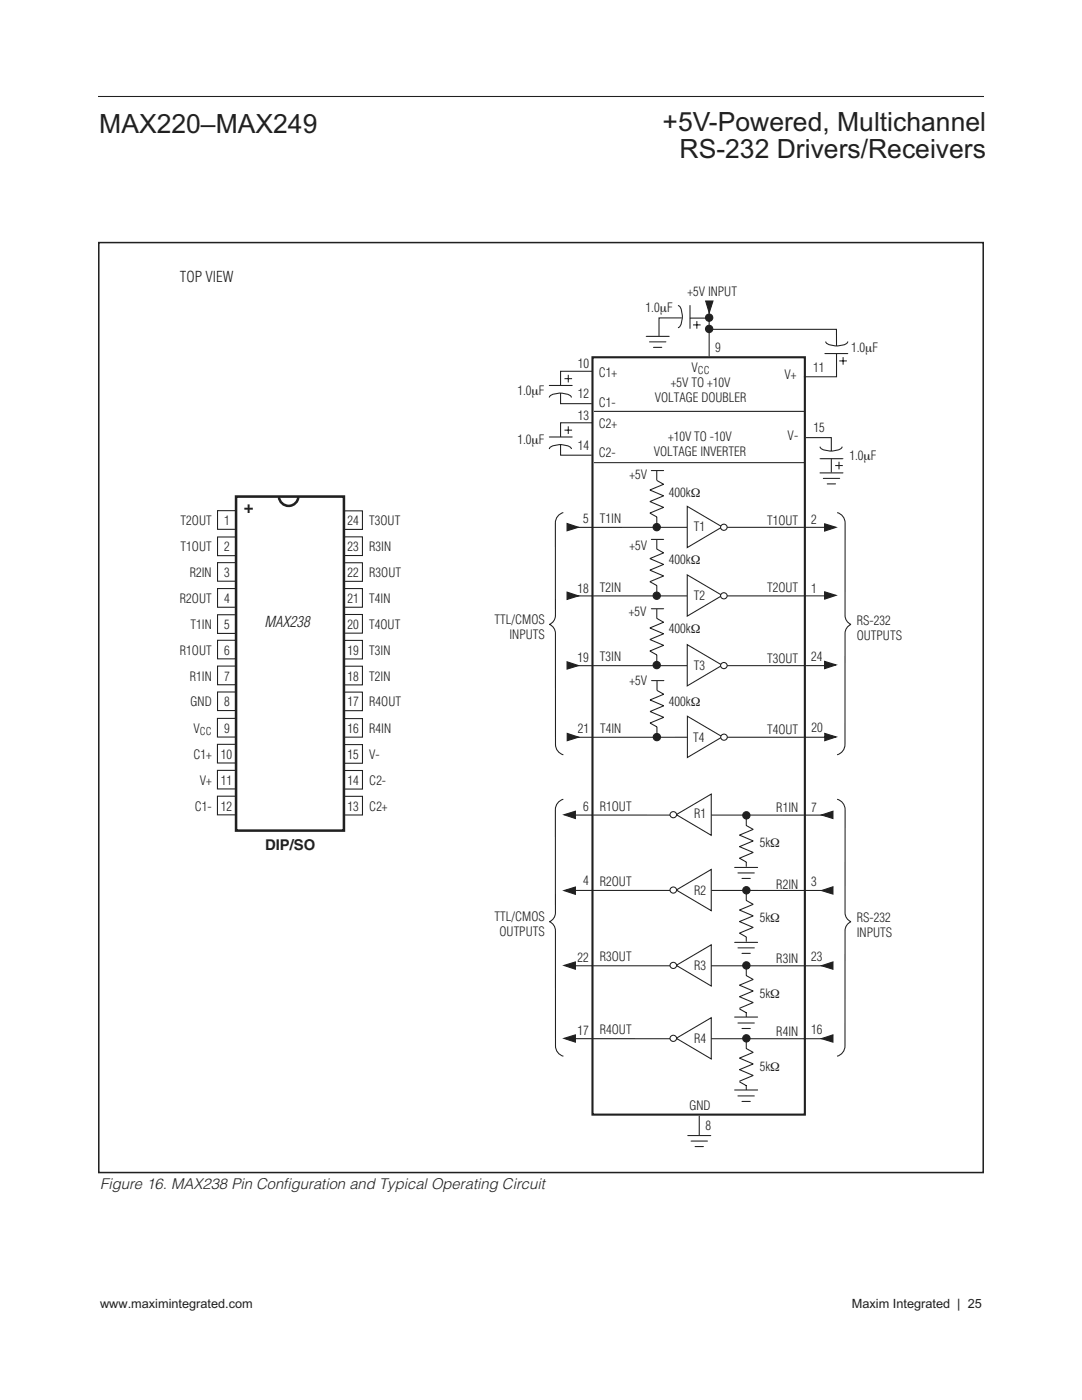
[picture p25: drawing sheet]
<svg xmlns="http://www.w3.org/2000/svg" width="216mm" height="279mm" viewBox="0 0 216 279" stroke-linecap="round" stroke-linejoin="round" font-family="sans-serif">
<defs><g id="words">
<g font-size="5.3" fill="#231f20">
<text x="19.8" y="26.5">MAX220–MAX249</text>
<text x="132.2" y="26.1">+5V-Powered, Multichannel</text>
<text x="135.6" y="31.6">RS-232 Drivers/Receivers</text>
</g>
<text font-size="3.4" fill="#231f20" x="48.6" y="102.4">+</text>
<g font-size="3" fill="#231f20">
<text x="35.9" y="56.3">TOP VIEW</text>
<text x="52.8" y="125.1">MAX238</text>
<text x="52.9" y="169.7">DIP/SO</text>
<text x="20" y="237.3">Figure 16. MAX238 Pin Configuration and Typical Operating Circuit</text>
</g>
<g font-size="2.5" fill="#231f20">
<text x="137.2" y="59.2">+5V INPUT</text>
<text x="128.8" y="62.4">1.0μF</text>
<text x="142.7" y="70.3">9</text>
<text x="169.8" y="70.2">1.0μF</text>
<text x="115.3" y="73.4">10</text>
<text x="119.5" y="75.2">C1+</text>
<text x="133.9" y="77.2">+5V TO +10V</text>
<text x="138" y="74.3">V</text>
<text x="156.5" y="75.5">V+</text>
<text x="162.3" y="74.3">11</text>
<text x="103.2" y="78.9">1.0μF</text>
<text x="115.3" y="79.4">12</text>
<text x="115.3" y="83.8">13</text>
<text x="119.5" y="81.2">C1-</text>
<text x="130.6" y="80.2">VOLTAGE DOUBLER</text>
<text x="103.2" y="88.7">1.0μF</text>
<text x="115.3" y="89.8">14</text>
<text x="119.5" y="85.3">C2+</text>
<text x="133.3" y="88">+10V TO -10V</text>
<text x="157.2" y="87.8">V-</text>
<text x="162.3" y="86.3">15</text>
<text x="119.5" y="91.3">C2-</text>
<text x="125.6" y="95.5">+5V</text>
<text x="130.4" y="91">VOLTAGE INVERTER</text>
<text x="169.5" y="91.9">1.0μF</text>
<text x="133.5" y="99.1">400kΩ</text>
<text x="36" y="104.8">T2OUT</text>
<text x="44.7" y="104.8">1</text>
<text x="69.3" y="104.8">24</text>
<text x="73.7" y="104.8">T3OUT</text>
<text x="116.3" y="104.5">5</text>
<text x="119.7" y="104.4">T1IN</text>
<text x="138.5" y="105.9">T1</text>
<text x="153.1" y="104.8">T1OUT</text>
<text x="161.8" y="104.5">2</text>
<text x="36" y="110.1">T1OUT</text>
<text x="44.7" y="110.1">2</text>
<text x="69.3" y="110.1">23</text>
<text x="73.7" y="110.1">R3IN</text>
<text x="125.6" y="109.7">+5V</text>
<text x="133.5" y="112.5">400kΩ</text>
<text x="37.9" y="115.2">R2IN</text>
<text x="44.7" y="115.2">3</text>
<text x="69.3" y="115.2">22</text>
<text x="73.7" y="115.2">R3OUT</text>
<text x="115.2" y="118.4">18</text>
<text x="119.7" y="118.2">T2IN</text>
<text x="138.5" y="119.8">T2</text>
<text x="153.1" y="118.2">T2OUT</text>
<text x="161.8" y="118.4">1</text>
<text x="35.9" y="120.4">R2OUT</text>
<text x="38" y="125.6">T1IN</text>
<text x="44.7" y="120.4">4</text>
<text x="44.7" y="125.6">5</text>
<text x="69.3" y="120.4">21</text>
<text x="69.3" y="125.6">20</text>
<text x="73.7" y="120.4">T4IN</text>
<text x="73.7" y="125.6">T4OUT</text>
<text x="98.7" y="124.6">TTL/CMOS</text>
<text x="125.5" y="122.9">+5V</text>
<text x="171" y="124.8">RS-232</text>
<text x="35.9" y="130.8">R1OUT</text>
<text x="44.7" y="130.8">6</text>
<text x="69.3" y="130.8">19</text>
<text x="73.7" y="130.8">T3IN</text>
<text x="101.7" y="127.5">INPUTS</text>
<text x="133.5" y="126.3">400kΩ</text>
<text x="161.8" y="131.8">24</text>
<text x="171" y="127.7">OUTPUTS</text>
<text x="37.9" y="135.9">R1IN</text>
<text x="44.7" y="135.9">7</text>
<text x="69.3" y="135.9">18</text>
<text x="73.7" y="135.9">T2IN</text>
<text x="115.2" y="132.1">19</text>
<text x="119.7" y="132">T3IN</text>
<text x="125.6" y="136.7">+5V</text>
<text x="138.5" y="133.7">T3</text>
<text x="153.1" y="132.3">T3OUT</text>
<text x="38" y="141">GND</text>
<text x="44.7" y="141">8</text>
<text x="69.3" y="141">17</text>
<text x="73.7" y="141">R4OUT</text>
<text x="133.5" y="140.9">400kΩ</text>
<text x="38.6" y="146.3">V</text>
<text x="44.7" y="146.3">9</text>
<text x="69.3" y="146.3">16</text>
<text x="73.7" y="146.3">R4IN</text>
<text x="115.3" y="146.3">21</text>
<text x="119.7" y="146.3">T4IN</text>
<text x="138.3" y="148.1">T4</text>
<text x="153.1" y="146.5">T4OUT</text>
<text x="161.9" y="146.1">20</text>
<text x="38.6" y="151.6">C1+</text>
<text x="44" y="151.5">10</text>
<text x="69.3" y="151.5">15</text>
<text x="73.7" y="151.6">V-</text>
<text x="38.9" y="161.9">C1-</text>
<text x="39.9" y="156.6">V+</text>
<text x="44" y="156.6">11</text>
<text x="44" y="161.9">12</text>
<text x="69.3" y="156.6">14</text>
<text x="69.3" y="161.8">13</text>
<text x="73.7" y="156.6">C2-</text>
<text x="73.7" y="161.9">C2+</text>
<text x="116.3" y="161.8">6</text>
<text x="119.7" y="161.8">R1OUT</text>
<text x="154.9" y="162">R1IN</text>
<text x="138.5" y="163.3">R1</text>
<text x="161.8" y="162.1">7</text>
<text x="151.6" y="169.1">5kΩ</text>
<text x="116.3" y="176.6">4</text>
<text x="119.7" y="176.9">R2OUT</text>
<text x="138.5" y="178.6">R2</text>
<text x="154.9" y="177.4">R2IN</text>
<text x="161.8" y="176.8">3</text>
<text x="98.7" y="183.9">TTL/CMOS</text>
<text x="151.6" y="184.1">5kΩ</text>
<text x="171" y="184.1">RS-232</text>
<text x="99.7" y="186.9">OUTPUTS</text>
<text x="115.2" y="191.9">22</text>
<text x="119.7" y="191.8">R3OUT</text>
<text x="161.8" y="191.9">23</text>
<text x="171" y="187.1">INPUTS</text>
<text x="138.5" y="193.6">R3</text>
<text x="154.9" y="192.2">R3IN</text>
<text x="151.6" y="199.1">5kΩ</text>
<text x="115.2" y="206.5">17</text>
<text x="119.7" y="206.4">R4OUT</text>
<text x="138.5" y="208.1">R4</text>
<text x="154.9" y="206.8">R4IN</text>
<text x="161.8" y="206.4">16</text>
<text x="151.6" y="213.7">5kΩ</text>
<text x="137.6" y="221.6">GND</text>
<text x="140.7" y="225.6">8</text>
<text x="20" y="261.1">www.maximintegrated.com</text>
<text x="170" y="261.1">Maxim Integrated | 25</text>
</g>
<g font-size="2.1" fill="#231f20">
<text x="139.3" y="74.7">CC</text>
<text x="39.9" y="146.7">CC</text>
</g>
</g></defs>
<path d="M19.6 19.3h176.7" fill="none" stroke="#231f20" stroke-width=".21"/>
<path d="M19.7 48.4h176.5v185.6h-176.5z" fill="#fff"/>
<path d="M118.2 71.3h42.4v151.1h-42.4z" fill="none" stroke="#231f20" stroke-width=".42"/>
<path d="M137.2 226.6h4.6M137.9 227.7h3.3M138.7 228.8h1.7M139.5 222.7v3.9" fill="none" stroke="#231f20" stroke-width=".21"/>
<path d="M112.5 192.7l2.3-.7v1.4z" fill="#231f20"/>
<path d="M112.5 192.7l2.3-.7v1.4zM113.8 192.7h51.6" fill="none" stroke="#231f20" stroke-width=".21"/>
<path d="M134.9 192.7l7-4.1v8.2z" fill="#fff"/>
<path d="M134.9 192.7l7-4.1v8.2z" fill="none" stroke="#231f20" stroke-width=".21"/>
<circle cx="134.4" cy="192.7" r=".64" fill="#fff"/>
<circle cx="134.4" cy="192.7" r=".64" fill="none" stroke="#231f20" stroke-width=".21"/>
<path d="M163.9 192.7l2.3-.7v1.4z" fill="#231f20"/>
<path d="M148.9 192.7v2M148.9 194.7l1.4 .8-2.7 1.1 2.7 1.2-2.7 1.1 2.7 1.2-2.7 1.1M163.9 192.7l2.3-.7v1.4zM146.6 203h4.6M147.2 204.2h3.3M147.6 201.3l1.3 .8M148.1 205.3h1.6M148.9 202v1" fill="none" stroke="#231f20" stroke-width=".21"/>
<circle cx="148.9" cy="192.7" r=".73" fill="#231f20"/>
<g fill="none" stroke="#231f20" stroke-width=".21">
<path d="M113.8 177.7h51.6"/>
<circle cx="148.9" cy="192.7" r=".73"/>
</g>
<path d="M134.9 177.6l7-4.1v8.2z" fill="#fff"/>
<path d="M134.9 177.6l7-4.1v8.2z" fill="none" stroke="#231f20" stroke-width=".21"/>
<circle cx="134.4" cy="177.6" r=".64" fill="#fff"/>
<circle cx="134.4" cy="177.6" r=".64" fill="none" stroke="#231f20" stroke-width=".21"/>
<path d="M163.9 177.7l2.3-.7v1.4z" fill="#231f20"/>
<path d="M148.9 177.7v2l1.4 .8-2.7 1.1 2.7 1.2-2.7 1.1 2.7 1.2-2.7 1.1 1.3 .8M163.9 177.7l2.3-.7v1.4zM146.6 188.1h4.6M147.2 189.2h3.3M148.1 190.3h1.6M148.9 187v.9" fill="none" stroke="#231f20" stroke-width=".21"/>
<circle cx="148.9" cy="177.7" r=".73" fill="#231f20"/>
<circle cx="148.9" cy="177.7" r=".73" fill="none" stroke="#231f20" stroke-width=".21"/>
<path d="M112.5 162.6l2.3-.7v1.5z" fill="#231f20"/>
<path d="M112.5 162.6l2.3-.7v1.5z" fill="none" stroke="#231f20" stroke-width=".21"/>
<path d="M112.5 177.7l2.3-.7v1.5z" fill="#231f20"/>
<path d="M112.5 177.7l2.3-.7v1.5zM113.8 162.7h51.6" fill="none" stroke="#231f20" stroke-width=".21"/>
<path d="M134.9 162.6l7-4.1v8.2z" fill="#fff"/>
<path d="M134.9 162.6l7-4.1v8.2z" fill="none" stroke="#231f20" stroke-width=".21"/>
<circle cx="134.4" cy="162.6" r=".64" fill="#fff"/>
<circle cx="134.4" cy="162.6" r=".64" fill="none" stroke="#231f20" stroke-width=".21"/>
<path d="M163.9 162.6l2.3-.7v1.5z" fill="#231f20"/>
<path d="M146.6 173.1h4.6M147.2 174.2h3.3M148.1 175.3h1.6M148.9 162.8v2l1.4 .7-2.7 1.2 2.7 1.1-2.7 1.2 2.7 1.1-2.7 1.2 1.3 .7M148.9 172v1M163.9 162.6l2.3-.7v1.5z" fill="none" stroke="#231f20" stroke-width=".21"/>
<circle cx="148.9" cy="162.7" r=".73" fill="#231f20"/>
<g fill="none" stroke="#231f20" stroke-width=".21">
<path d="M112.4 102.3a2.14 2.14 0 0 0-1.6 2.1v18.4a1.95 1.95 0 0 1-1.2 1.8 1.95 1.95 0 0 1 1.2 1.8v22.2a2.14 2.14 0 0 0 1.6 2M167 102.3a2.14 2.14 0 0 1 1.6 2.1v18.4a1.95 1.95 0 0 0 1.2 1.8 1.95 1.95 0 0 0-1.2 1.8v22.2a2.14 2.14 0 0 1-1.6 2M112.4 159.5a2.14 2.14 0 0 0-1.6 2.1v20.6a1.94 1.94 0 0 1-1.2 1.7 1.95 1.95 0 0 1 1.2 1.8v23a2.14 2.14 0 0 0 1.6 2.1M167 159.5a2.14 2.14 0 0 1 1.6 2.1v20.6a1.95 1.95 0 0 0 1.2 1.7 1.95 1.95 0 0 0-1.2 1.8v23a2.14 2.14 0 0 1-1.6 2.1"/>
<circle cx="148.9" cy="162.7" r=".73"/>
</g>
<path d="M112.5 207.2l2.3-.7v1.5z" fill="#231f20"/>
<path d="M112.5 207.2l2.3-.7v1.5zM113.8 207.3h51.6" fill="none" stroke="#231f20" stroke-width=".21"/>
<path d="M134.9 207.2l7-4.1v8.2z" fill="#fff"/>
<path d="M134.9 207.2l7-4.1v8.2z" fill="none" stroke="#231f20" stroke-width=".21"/>
<circle cx="134.4" cy="207.2" r=".64" fill="#fff"/>
<circle cx="134.4" cy="207.2" r=".64" fill="none" stroke="#231f20" stroke-width=".21"/>
<path d="M163.9 207.3l2.3-.8v1.5z" fill="#231f20"/>
<path d="M146.6 217.5h4.6M147.2 218.7h3.3M147.6 215.9l1.3 .8M148.1 219.8h1.6M148.9 207.3v2l1.4 .7-2.7 1.2 2.7 1.1-2.7 1.2 2.7 1.1-2.7 1.2M148.9 216.6v.9M163.9 207.3l2.3-.8v1.5z" fill="none" stroke="#231f20" stroke-width=".21"/>
<circle cx="148.9" cy="207.2" r=".73" fill="#231f20"/>
<g fill="none" stroke="#231f20" stroke-width=".21">
<path d="M131.1 95.9l1.3 .8-2.7 1.1 2.7 1.2-2.7 1.1 2.7 1.2-2.7 1.1 1.4 .7v2.1"/>
<circle cx="148.9" cy="207.2" r=".73"/>
</g>
<circle cx="131" cy="105.2" r=".73" fill="#231f20"/>
<circle cx="131" cy="105.2" r=".73" fill="none" stroke="#231f20" stroke-width=".21"/>
<path d="M164.5 104.5l2.3 .7-2.3 .8z" fill="#231f20"/>
<path d="M164.5 104.5l2.3 .7-2.3 .8zM165.5 105.2h-51.6" fill="none" stroke="#231f20" stroke-width=".21"/>
<path d="M113.1 104.5l2.3 .7-2.3 .7z" fill="#231f20"/>
<path d="M113.1 104.5l2.3 .7-2.3 .7z" fill="none" stroke="#231f20" stroke-width=".21"/>
<path d="M137.1 101.1l7 4.1-7 4.1z" fill="#fff"/>
<path d="M137.1 101.1l7 4.1-7 4.1z" fill="none" stroke="#231f20" stroke-width=".21"/>
<circle cx="144.4" cy="105.2" r=".64" fill="#fff"/>
<g fill="none" stroke="#231f20" stroke-width=".21">
<path d="M131.1 116.8v2M131.1 109.6l1.3 .7-2.7 1.2 2.7 1.1-2.7 1.2 2.7 1.1-2.7 1.2 1.4 .8"/>
<circle cx="144.4" cy="105.2" r=".64"/>
</g>
<circle cx="131" cy="118.9" r=".73" fill="#231f20"/>
<circle cx="131" cy="118.9" r=".73" fill="none" stroke="#231f20" stroke-width=".21"/>
<path d="M164.5 118.1l2.3 .7-2.3 .8z" fill="#231f20"/>
<path d="M164.5 118.1l2.3 .7-2.3 .8zM165.5 118.9h-51.6" fill="none" stroke="#231f20" stroke-width=".21"/>
<path d="M113.1 118.2l2.3 .7-2.3 .7z" fill="#231f20"/>
<path d="M113.1 118.2l2.3 .7-2.3 .7z" fill="none" stroke="#231f20" stroke-width=".21"/>
<path d="M137.1 114.7l7 4.1-7 4.2z" fill="#fff"/>
<path d="M137.1 114.7l7 4.1-7 4.2z" fill="none" stroke="#231f20" stroke-width=".21"/>
<circle cx="144.4" cy="118.9" r=".64" fill="#fff"/>
<g fill="none" stroke="#231f20" stroke-width=".21">
<path d="M131.1 123.4l1.3 .8-2.7 1.1 2.7 1.2-2.7 1.1 2.7 1.2-2.7 1.1 1.4 .8v2"/>
<circle cx="144.4" cy="118.9" r=".64"/>
</g>
<circle cx="131" cy="132.7" r=".73" fill="#231f20"/>
<circle cx="131" cy="132.7" r=".73" fill="none" stroke="#231f20" stroke-width=".21"/>
<path d="M164.5 132l2.3 .7-2.3 .8z" fill="#231f20"/>
<path d="M164.5 132l2.3 .7-2.3 .8zM165.5 132.8l-51.6 .1" fill="none" stroke="#231f20" stroke-width=".21"/>
<path d="M113.1 132.1l2.3 .7-2.3 .7z" fill="#231f20"/>
<path d="M113.1 132.1l2.3 .7-2.3 .7z" fill="none" stroke="#231f20" stroke-width=".21"/>
<path d="M137.1 128.7l7 4.1-7 4.1z" fill="#fff"/>
<path d="M137.1 128.7l7 4.1-7 4.1z" fill="none" stroke="#231f20" stroke-width=".21"/>
<circle cx="144.4" cy="132.8" r=".64" fill="#fff"/>
<g fill="none" stroke="#231f20" stroke-width=".21">
<path d="M109.6 76.9h4.6M109.6 79.3a1.96 1.96 0 0 1 2.1-.8h.7a1.69 1.69 0 0 1 1.6 .8M111.9 78.5v2.1h6.2M112.6 75.6h1.5M113.4 74.8v1.5M118.2 74.1h-6.3v2.8M128.9 67.1h4.6M129.6 68.2h3.3M130.4 69.3h1.6M135.3 61a1.96 1.96 0 0 1 .9 2.1l-.1 .7a1.69 1.69 0 0 1-.8 1.6M137.7 63.5h4.3M137.7 61v4.5"/>
<path d="M138.3 64.8h1.5M139 64.1v1.5M141.5 61.9v9.3M141.6 65.7h25.3v3.3M164.6 70.6h4.6M164.8 68.2a1.94 1.94 0 0 0 2 .8h.7a1.71 1.71 0 0 0 1.7-.8M166.9 70.5v4.7h-6.5M167.5 72h1.5M168.2 71.3v1.5M109.6 87.2h4.6M109.6 89.6a1.96 1.96 0 0 1 2.1-.9l.7 .1a1.69 1.69 0 0 1 1.6 .8M111.9 88.7v2.1h6.2"/>
<path d="M112.6 85.8h1.5M113.4 85.1v1.5M118.2 84.4h-6.3v2.8M118.5 82.1h42.1M118.5 92.3h42.1M160.8 87.3h5.1v2.7M163.6 94.4h4.6M163.6 91.5h4.6M163.6 89.1a1.97 1.97 0 0 0 2.1 .9h.7a1.69 1.69 0 0 0 1.6-.9M164.3 95.5h3.2M165.1 96.6h1.6M165.9 91.5v2.8"/>
<path d="M166.7 92.9h1.5M167.4 92.2v1.5"/>
<circle cx="144.4" cy="132.8" r=".64"/>
</g>
<circle cx="141.5" cy="63.4" r=".73" fill="#231f20"/>
<circle cx="141.5" cy="63.4" r=".73" fill="none" stroke="#231f20" stroke-width=".21"/>
<circle cx="141.5" cy="65.6" r=".73" fill="#231f20"/>
<circle cx="141.5" cy="65.6" r=".73" fill="none" stroke="#231f20" stroke-width=".21"/>
<path d="M140.8 60.1h1.5l-.8 2.3z" fill="#231f20"/>
<path d="M136 63.4h-4.5v3.7M140.8 60.1h1.5l-.8 2.3zM131.1 137.8l1.3 .8-2.7 1.1 2.7 1.2-2.7 1.1 2.7 1.2-2.7 1.1 1.4 .7v2.1" fill="none" stroke="#231f20" stroke-width=".21"/>
<circle cx="131.1" cy="147.1" r=".73" fill="#231f20"/>
<circle cx="131.1" cy="147.1" r=".73" fill="none" stroke="#231f20" stroke-width=".21"/>
<path d="M164.6 146.4l2.3 .7-2.3 .7z" fill="#231f20"/>
<path d="M164.6 146.4l2.3 .7-2.3 .7zM165.6 147.1h-51.6" fill="none" stroke="#231f20" stroke-width=".21"/>
<path d="M113.2 146.4l2.3 .7-2.3 .7z" fill="#231f20"/>
<path d="M113.2 146.4l2.3 .7-2.3 .7z" fill="none" stroke="#231f20" stroke-width=".21"/>
<path d="M137.2 142.9l6.9 4.1-6.9 4.2z" fill="#fff"/>
<path d="M137.2 142.9l6.9 4.1-6.9 4.2z" fill="none" stroke="#231f20" stroke-width=".21"/>
<circle cx="144.4" cy="147.1" r=".64" fill="#fff"/>
<g fill="none" stroke="#231f20" stroke-width=".21">
<path d="M43.4 107.2h3.7v3.7h-3.7zM43.4 112.3h3.7v3.7h-3.7zM43.4 117.5h3.7v3.7h-3.7zM43.4 101.9h3.7v3.7h-3.7zM68.6 102h3.7v3.7h-3.7zM68.6 112.3h3.7v3.7h-3.7zM68.6 117.5h3.7v3.7h-3.7zM68.6 107.1h3.7v3.8h-3.7zM43.4 127.8h3.7v3.7h-3.7zM43.4 122.7h3.7v3.7h-3.7zM43.4 132.9h3.7v3.8h-3.7zM43.4 138.1h3.7v3.7h-3.7z"/>
<path d="M68.6 133h3.7v3.7h-3.7zM68.6 122.6h3.7v3.8h-3.7zM68.6 127.8h3.7v3.7h-3.7zM68.6 138.1h3.7v3.7h-3.7zM43.4 148.5h3.7v3.8h-3.7zM43.4 153.7h3.7v3.7h-3.7zM43.4 158.9h3.7v3.7h-3.7zM43.4 143.4h3.7v3.7h-3.7zM68.6 143.4h3.7v3.7h-3.7zM68.6 153.8h3.7v3.7h-3.7zM68.6 158.9h3.7v3.7h-3.7zM68.6 148.6h3.7v3.7h-3.7z"/>
<circle cx="144.4" cy="147.1" r=".64"/>
</g>
<path d="M47.1 99.1h21.5v66.7h-21.5z" fill="#fff"/>
<path d="M47.1 99.1h21.5v66.7h-21.5zM59.5 99a1.95 1.95 0 0 1-1.8 2 1.95 1.95 0 0 1-2-1.8" fill="none" stroke="#231f20" stroke-width=".51"/>
<path d="M130 93.9h2.4M131 94v1.9M130 107.7h2.4M131.1 107.7v1.9M130 121.5h2.4M130 135.8h2.5M131.1 121.5v1.9M131.1 135.9v1.9" fill="none" stroke="#231f20" stroke-width=".21"/>
<path d="M19.7 48.4h176.5v185.6h-176.5z" fill="none" stroke="#231f20" stroke-width=".3"/>
<use href="#words"/>
</svg>
